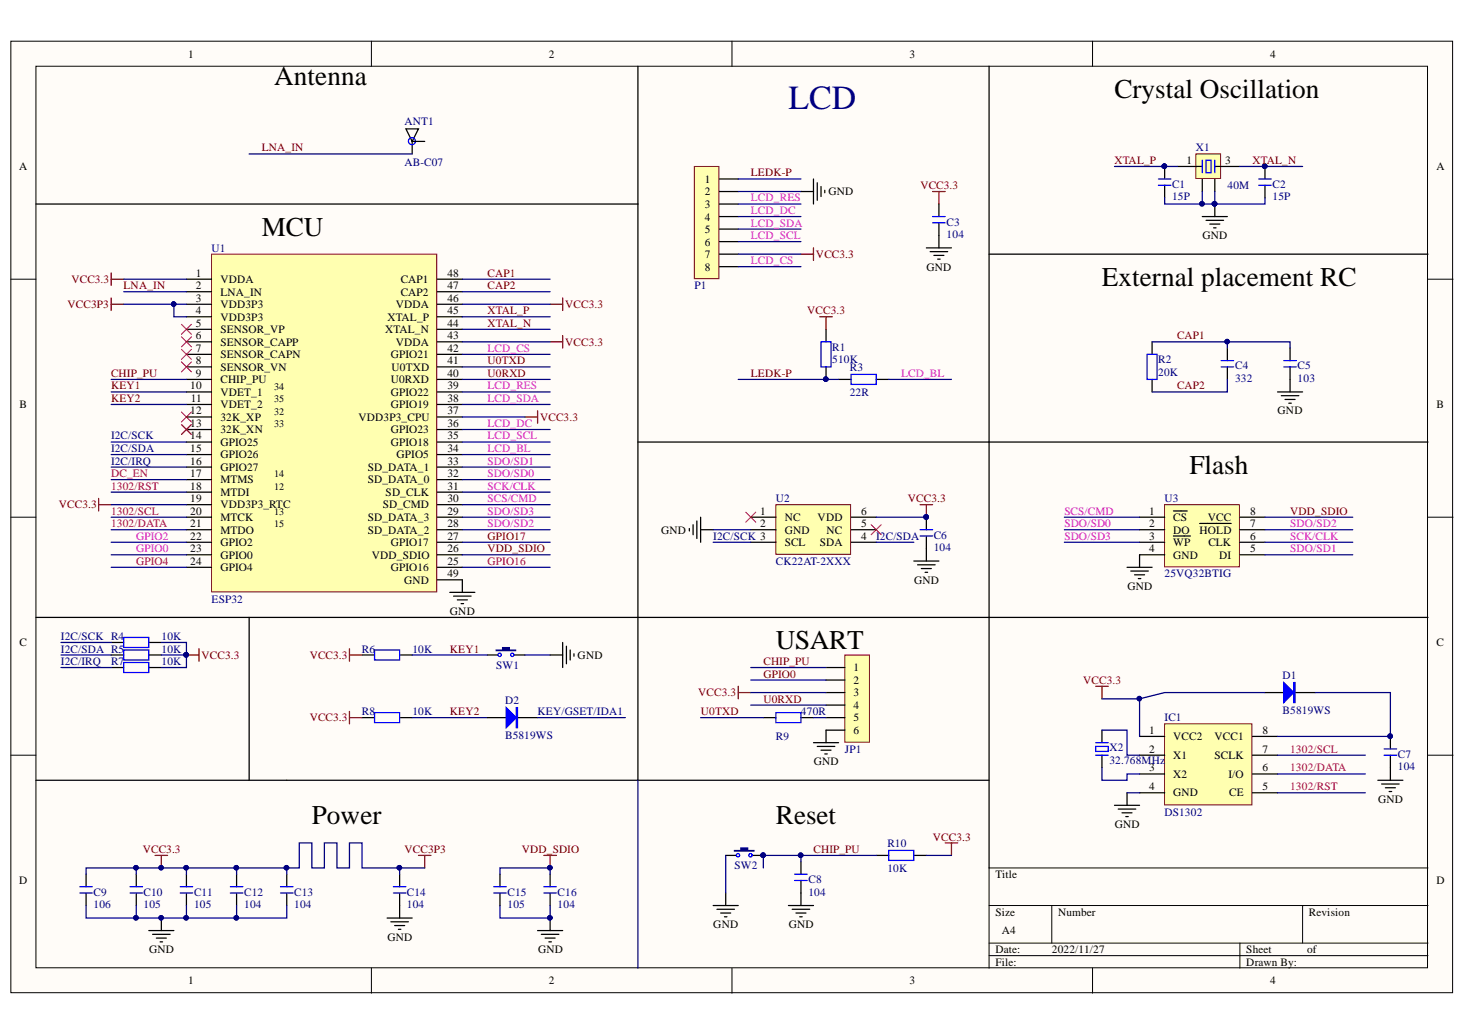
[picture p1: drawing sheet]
<svg xmlns="http://www.w3.org/2000/svg" width="297mm" height="210mm" viewBox="0 0 297 210" stroke-linecap="round" stroke-linejoin="round" font-family="sans-serif">
<defs><g id="words">
<text font-size="6.8" fill="#000080" x="159.8" y="22.1">LCD</text>
<g font-size="5.5">
<text x="55.6" y="17.3">Antenna</text>
<text x="225.8" y="19.9">Crystal Oscillation</text>
<text x="53" y="47.7">MCU</text>
<text x="223.3" y="58">External placement RC</text>
<text x="241" y="96">Flash</text>
<text x="157.2" y="131.5">USART</text>
<text x="63.2" y="167">Power</text>
<text x="157.2" y="167">Reset</text>
</g>
<g font-size="2.3">
<text x="38.1" y="11.7">1</text>
<text x="111.2" y="11.7">2</text>
<text x="184.3" y="11.7">3</text>
<text x="257.3" y="11.7">4</text>
<text x="3.9" y="34.5">A</text>
<text x="240.4" y="33.2">1</text>
<text x="248.2" y="33.2">3</text>
<text x="291.1" y="34.5">A</text>
<text x="142.8" y="37">1</text>
<text x="142.8" y="39.5">2</text>
<text x="167.9" y="39.5">GND</text>
<text x="142.8" y="42.1">3</text>
<text x="142.8" y="44.7">4</text>
<text x="142.8" y="47.2">5</text>
<text x="142.8" y="49.8">6</text>
<text x="142.8" y="52.3">7</text>
<text x="243.6" y="48.5">GND</text>
<text x="39.7" y="56.1">1</text>
<text x="39.7" y="58.6">2</text>
<text x="44.7" y="57.4">VDDA</text>
<text x="44.7" y="59.9">LNA_IN</text>
<text x="81.2" y="59.9">CAP2</text>
<text x="81.2" y="57.4">CAP1</text>
<text x="90.7" y="58.6">47</text>
<text x="90.7" y="56.1">48</text>
<text x="142.8" y="54.8">8</text>
<text x="187.7" y="54.8">GND</text>
<text x="39.7" y="61.2">3</text>
<text x="39.7" y="63.7">4</text>
<text x="44.7" y="62.4">VDD3P3</text>
<text x="44.7" y="65">VDD3P3</text>
<text x="78.5" y="65">XTAL_P</text>
<text x="80.2" y="62.4">VDDA</text>
<text x="90.7" y="63.7">45</text>
<text x="90.7" y="61.2">46</text>
<text x="39.7" y="66.2">5</text>
<text x="39.7" y="68.8">6</text>
<text x="39.7" y="71.3">7</text>
<text x="44.7" y="67.5">SENSOR_VP</text>
<text x="44.7" y="70">SENSOR_CAPP</text>
<text x="78.1" y="67.5">XTAL_N</text>
<text x="80.2" y="70">VDDA</text>
<text x="90.7" y="71.3">42</text>
<text x="90.7" y="68.8">43</text>
<text x="90.7" y="66.2">44</text>
<text x="39.7" y="73.8">8</text>
<text x="39.7" y="76.4">9</text>
<text x="44.7" y="72.6">SENSOR_CAPN</text>
<text x="44.7" y="75.1">SENSOR_VN</text>
<text x="44.7" y="77.6">CHIP_PU</text>
<text x="79.2" y="77.6">U0RXD</text>
<text x="79.2" y="72.6">GPIO21</text>
<text x="79.3" y="75.1">U0TXD</text>
<text x="90.7" y="76.4">40</text>
<text x="90.7" y="73.8">41</text>
<text x="4" y="82.7">B</text>
<text x="38.6" y="78.9">10</text>
<text x="38.6" y="84">12</text>
<text x="38.6" y="81.4">11</text>
<text x="44.7" y="80.2">VDET_1</text>
<text x="44.7" y="82.7">VDET_2</text>
<text x="79.2" y="82.7">GPIO19</text>
<text x="79.2" y="80.2">GPIO22</text>
<text x="90.7" y="84">37</text>
<text x="90.7" y="81.4">38</text>
<text x="90.7" y="78.9">39</text>
<text x="258.9" y="84">GND</text>
<text x="291.1" y="82.7">B</text>
<text x="38.6" y="86.5">13</text>
<text x="38.6" y="89">14</text>
<text x="44.7" y="85.2">32K_XP</text>
<text x="44.7" y="87.8">32K_XN</text>
<text x="72.6" y="85.2">VDD3P3_CPU</text>
<text x="79.2" y="87.8">GPIO23</text>
<text x="90.7" y="89">35</text>
<text x="90.7" y="86.5">36</text>
<text x="38.6" y="91.6">15</text>
<text x="38.6" y="94.1">16</text>
<text x="44.7" y="90.3">GPIO25</text>
<text x="44.7" y="92.8">GPIO26</text>
<text x="44.7" y="95.4">GPIO27</text>
<text x="74.5" y="95.4">SD_DATA_1</text>
<text x="79.2" y="90.3">GPIO18</text>
<text x="80.3" y="92.8">GPIO5</text>
<text x="90.7" y="94.1">33</text>
<text x="90.7" y="91.6">34</text>
<text x="38.6" y="96.6">17</text>
<text x="38.6" y="99.2">18</text>
<text x="38.6" y="101.7">19</text>
<text x="44.7" y="97.9">MTMS</text>
<text x="44.7" y="100.4">MTDI</text>
<text x="74.5" y="97.9">SD_DATA_0</text>
<text x="78.1" y="100.4">SD_CLK</text>
<text x="90.7" y="101.7">30</text>
<text x="90.7" y="99.2">31</text>
<text x="90.7" y="96.6">32</text>
<text x="38.6" y="104.3">20</text>
<text x="38.6" y="106.9">21</text>
<text x="44.7" y="103">VDD3P3_RTC</text>
<text x="44.7" y="105.6">MTCK</text>
<text x="74.5" y="105.6">SD_DATA_3</text>
<text x="77.6" y="103">SD_CMD</text>
<text x="90.7" y="106.9">28</text>
<text x="90.7" y="104.3">29</text>
<text x="154" y="104.3">1</text>
<text x="154" y="106.9">2</text>
<text x="159" y="105.6">NC</text>
<text x="165.7" y="105.6">VDD</text>
<text x="174.5" y="106.9">5</text>
<text x="174.5" y="104.3">6</text>
<text x="232.8" y="104.3">1</text>
<text x="232.8" y="106.9">2</text>
<text x="237.7" y="105.6">CS</text>
<text x="244.7" y="105.6">VCC</text>
<text x="253.3" y="106.9">7</text>
<text x="253.3" y="104.3">8</text>
<text x="38.6" y="109.4">22</text>
<text x="38.6" y="111.9">23</text>
<text x="44.7" y="108.1">MTDO</text>
<text x="44.7" y="110.7">GPIO2</text>
<text x="44.7" y="113.2">GPIO0</text>
<text x="74.5" y="108.1">SD_DATA_2</text>
<text x="75.4" y="113.2">VDD_SDIO</text>
<text x="79.2" y="110.7">GPIO17</text>
<text x="90.7" y="111.9">26</text>
<text x="90.7" y="109.4">27</text>
<text x="134" y="108.1">GND</text>
<text x="159" y="108.1">GND</text>
<text x="159" y="110.7">SCL</text>
<text x="166.1" y="110.7">SDA</text>
<text x="167.4" y="108.1">NC</text>
<text x="174.5" y="109.4">4</text>
<text x="232.8" y="109.4">3</text>
<text x="232.8" y="111.9">4</text>
<text x="237.7" y="108.1">DO</text>
<text x="237.7" y="110.7">WP</text>
<text x="237.7" y="113.2">GND</text>
<text x="243.1" y="108.1">HOLD</text>
<text x="244.8" y="110.7">CLK</text>
<text x="247" y="113.2">DI</text>
<text x="253.3" y="111.9">5</text>
<text x="253.3" y="109.4">6</text>
<text x="38.6" y="114.5">24</text>
<text x="44.7" y="115.7">GPIO4</text>
<text x="79.2" y="115.7">GPIO16</text>
<text x="81.9" y="118.3">GND</text>
<text x="90.7" y="114.5">25</text>
<text x="90.7" y="117">49</text>
<text x="185.2" y="118.3">GND</text>
<text x="228.4" y="119.5">GND</text>
<text x="91.2" y="124.6">GND</text>
<text x="4" y="130.9">C</text>
<text x="291.1" y="130.9">C</text>
<text x="117" y="133.5">GND</text>
<text x="172.9" y="136">1</text>
<text x="172.9" y="138.5">2</text>
<text x="172.9" y="141.1">3</text>
<text x="172.9" y="143.6">4</text>
<text x="172.9" y="146.2">5</text>
<text x="172.9" y="148.7">6</text>
<text x="232.8" y="148.7">1</text>
<text x="237.7" y="150">VCC2</text>
<text x="246.1" y="150">VCC1</text>
<text x="255.8" y="148.7">8</text>
<text x="164.9" y="155">GND</text>
<text x="232.8" y="152.5">2</text>
<text x="237.7" y="153.8">X1</text>
<text x="246.1" y="153.8">SCLK</text>
<text x="255.8" y="152.5">7</text>
<text x="232.8" y="156.3">3</text>
<text x="232.8" y="160.1">4</text>
<text x="237.7" y="157.6">X2</text>
<text x="237.7" y="161.4">GND</text>
<text x="248.9" y="157.6">I/O</text>
<text x="249.1" y="161.4">CE</text>
<text x="255.8" y="160.1">5</text>
<text x="255.8" y="156.3">6</text>
<text x="225.9" y="167.8">GND</text>
<text x="279.3" y="162.6">GND</text>
<text x="3.9" y="179.2">D</text>
<text x="201.7" y="177.9">Title</text>
<text x="291.1" y="179.2">D</text>
<text x="201.7" y="185.5">Size</text>
<text x="214.4" y="185.5">Number</text>
<text x="265.2" y="185.5">Revision</text>
<text x="78.5" y="190.6">GND</text>
<text x="144.5" y="188.1">GND</text>
<text x="159.8" y="188.1">GND</text>
<text x="203" y="189.3">A4</text>
<text x="30.2" y="193.1">GND</text>
<text x="109" y="193.1">GND</text>
<text x="201.7" y="193.1">Date:</text>
<text x="201.7" y="195.7">File:</text>
<text x="213.1" y="193.1">2022/11/27</text>
<text x="252.5" y="193.1">Sheet</text>
<text x="252.5" y="195.7">Drawn By:</text>
<text x="264.8" y="193.1">of</text>
<text x="38.1" y="199.5">1</text>
<text x="111.2" y="199.5">2</text>
<text x="184.3" y="199.5">3</text>
<text x="257.3" y="199.5">4</text>
</g>
<g font-size="2.3" fill="#000080">
<text x="81.9" y="25.3">ANT1</text>
<text x="81.9" y="33.7">AB-C07</text>
<text x="242.3" y="30.7">X1</text>
<text x="237.5" y="38">C1</text>
<text x="237.5" y="40.6">15P</text>
<text x="248.7" y="38.3">40M</text>
<text x="257.9" y="38">C2</text>
<text x="257.9" y="40.6">15P</text>
<text x="191.8" y="45.7">C3</text>
<text x="42.9" y="51">U1</text>
<text x="191.8" y="48.2">104</text>
<text x="140.7" y="58.6">P1</text>
<text x="168.6" y="71">R1</text>
<text x="168.6" y="73.6">510K</text>
<text x="172.2" y="75.1">R3</text>
<text x="234.7" y="73.6">R2</text>
<text x="234.7" y="76.1">20K</text>
<text x="250.2" y="74.9">C4</text>
<text x="250.2" y="77.4">332</text>
<text x="262.9" y="74.9">C5</text>
<text x="262.9" y="77.4">103</text>
<text x="172.2" y="80.2">22R</text>
<text x="22.5" y="89">I2C/SCK</text>
<text x="22.5" y="91.6">I2C/SDA</text>
<text x="22.5" y="94.1">I2C/IRQ</text>
<text x="157.2" y="101.7">U2</text>
<text x="236" y="101.7">U3</text>
<text x="144.5" y="109.4">I2C/SCK 3</text>
<text x="177.5" y="109.4">I2C/SDA</text>
<text x="189.2" y="109.1">C6</text>
<text x="189.2" y="111.7">104</text>
<text x="157.2" y="114.5">CK22AT-2XXX</text>
<text x="236" y="117">25VQ32BTIG</text>
<text x="42.9" y="122.1">ESP32</text>
<text x="12.3" y="129.7">I2C/SCK R4</text>
<text x="32.7" y="129.7">10K</text>
<text x="12.3" y="132.2">I2C/SDA R5</text>
<text x="12.3" y="134.7">I2C/IRQ</text>
<text x="22.5" y="134.7">R7</text>
<text x="32.7" y="132.2">10K</text>
<text x="32.7" y="134.7">10K</text>
<text x="73.3" y="132.2">R6</text>
<text x="83.6" y="132.2">10K</text>
<text x="100.6" y="135.5">SW1</text>
<text x="259.9" y="137.5">D1</text>
<text x="102.3" y="142.6">D2</text>
<text x="73.3" y="144.9">R8</text>
<text x="83.6" y="144.9">10K</text>
<text x="102.3" y="149.7">B5819WS</text>
<text x="108.9" y="144.9">KEY/GSET/IDA1</text>
<text x="157.2" y="150">R9</text>
<text x="162.3" y="144.9">470R</text>
<text x="236" y="146.2">IC1</text>
<text x="259.9" y="144.6">B5819WS</text>
<text x="171.2" y="152.5">JP1</text>
<text x="224.8" y="152.2">X2</text>
<text x="224.8" y="154.8">32.768MHz</text>
<text x="283.2" y="153.5">C7</text>
<text x="283.2" y="156">104</text>
<text x="236" y="165.2">DS1302</text>
<text x="179.8" y="171.6">R10</text>
<text x="148.8" y="176.1">SW2</text>
<text x="163.8" y="178.9">C8</text>
<text x="179.8" y="176.6">10K</text>
<text x="18.9" y="181.5">C9</text>
<text x="18.9" y="184">106</text>
<text x="29.1" y="181.5">C10</text>
<text x="29.1" y="184">105</text>
<text x="39.3" y="181.5">C11</text>
<text x="39.3" y="184">105</text>
<text x="49.5" y="181.5">C12</text>
<text x="49.5" y="184">104</text>
<text x="59.6" y="181.5">C13</text>
<text x="59.6" y="184">104</text>
<text x="82.5" y="181.5">C14</text>
<text x="82.5" y="184">104</text>
<text x="102.8" y="181.5">C15</text>
<text x="102.8" y="184">105</text>
<text x="113" y="181.5">C16</text>
<text x="113" y="184">104</text>
<text x="163.8" y="181.5">104</text>
</g>
<g font-size="2.3" fill="#800000">
<text x="53" y="30.7">LNA_IN</text>
<text x="152.1" y="35.7">LEDK-P</text>
<text x="225.8" y="33.2">XTAL_P</text>
<text x="253.8" y="33.2">XTAL_N</text>
<text x="186.5" y="38.3">VCC3.3</text>
<text x="165.3" y="52.3">VCC3.3</text>
<text x="14.5" y="57.4">VCC3.3</text>
<text x="25" y="58.6">LNA_IN</text>
<text x="98.8" y="56.1">CAP1</text>
<text x="98.8" y="58.6">CAP2</text>
<text x="13.7" y="62.4">VCC3P3</text>
<text x="98.8" y="63.7">XTAL_P</text>
<text x="114.5" y="62.4">VCC3.3</text>
<text x="163.6" y="63.7">VCC3.3</text>
<text x="98.8" y="66.2">XTAL_N</text>
<text x="114.5" y="70">VCC3.3</text>
<text x="238.5" y="68.8">CAP1</text>
<text x="22.5" y="76.4">CHIP_PU</text>
<text x="98.8" y="76.4">U0RXD</text>
<text x="98.8" y="73.8">U0TXD</text>
<text x="152.1" y="76.4">LEDK-P</text>
<text x="22.5" y="78.9">KEY1</text>
<text x="22.5" y="81.4">KEY2</text>
<text x="238.5" y="78.9">CAP2</text>
<text x="109.4" y="85.2">VCC3.3</text>
<text x="183.9" y="101.7">VCC3.3</text>
<text x="11.9" y="103">VCC3.3</text>
<text x="261.4" y="104.3">VDD_SDIO</text>
<text x="98.8" y="111.9">VDD_SDIO</text>
<text x="98.8" y="109.4">GPIO17</text>
<text x="40.8" y="133.5">VCC3.3</text>
<text x="62.8" y="133.5">VCC3.3</text>
<text x="91.2" y="132.2">KEY1</text>
<text x="154.7" y="137.3">GPIO0</text>
<text x="154.7" y="134.7">CHIP_PU</text>
<text x="141.5" y="141.1">VCC3.3</text>
<text x="154.7" y="142.4">U0RXD</text>
<text x="219.5" y="138.5">VCC3.3</text>
<text x="62.8" y="146.2">VCC3.3</text>
<text x="91.2" y="144.9">KEY2</text>
<text x="142" y="144.9">U0TXD</text>
<text x="28.9" y="172.8">VCC3.3</text>
<text x="81.9" y="172.8">VCC3P3</text>
<text x="105.7" y="172.8">VDD_SDIO</text>
<text x="164.8" y="172.8">CHIP_PU</text>
<text x="189" y="170.3">VCC3.3</text>
</g>
<g font-size="2.3" fill="#f0f">
<text x="152.1" y="40.8">LCD_RES</text>
<text x="152.1" y="43.4">LCD_DC</text>
<text x="152.1" y="46">LCD_SDA</text>
<text x="152.1" y="48.5">LCD_SCL</text>
<text x="152.1" y="53.6">LCD_CS</text>
<text x="98.8" y="71.3">LCD_CS</text>
<text x="182.6" y="76.4">LCD_BL</text>
<text x="98.8" y="81.4">LCD_SDA</text>
<text x="98.8" y="78.9">LCD_RES</text>
<text x="98.8" y="89">LCD_SCL</text>
<text x="98.8" y="86.5">LCD_DC</text>
<text x="98.8" y="91.6">LCD_BL</text>
</g>
<g font-size="2.3" fill="#90f">
<text x="98.8" y="94.1">SDO/SD1</text>
<text x="98.8" y="101.7">SCS/CMD</text>
<text x="98.8" y="99.2">SCK/CLK</text>
<text x="98.8" y="96.6">SDO/SD0</text>
<text x="98.8" y="106.9">SDO/SD2</text>
<text x="98.8" y="104.3">SDO/SD3</text>
<text x="215.7" y="104.3">SCS/CMD</text>
<text x="215.7" y="106.9">SDO/SD0</text>
<text x="261.4" y="106.9">SDO/SD2</text>
<text x="27.6" y="109.4">GPIO2</text>
<text x="27.6" y="111.9">GPIO0</text>
<text x="215.7" y="109.4">SDO/SD3</text>
<text x="261.4" y="109.4">SCK/CLK</text>
<text x="261.4" y="111.9">SDO/SD1</text>
</g>
<g font-size="2.3" fill="#f00">
<text x="22.5" y="96.6">DC_EN</text>
<text x="22.5" y="99.2">1302/RST</text>
<text x="22.5" y="104.3">1302/SCL</text>
<text x="22.5" y="106.9">1302/DATA</text>
<text x="27.6" y="114.5">GPIO4</text>
<text x="98.8" y="114.5">GPIO16</text>
<text x="261.4" y="152.5">1302/SCL</text>
<text x="261.4" y="160.1">1302/RST</text>
<text x="261.4" y="156.3">1302/DATA</text>
</g>
<g font-size="2">
<text x="55.6" y="79">34</text>
<text x="55.6" y="81.5">35</text>
<text x="55.6" y="86.6">33</text>
<text x="55.6" y="84.1">32</text>
<text x="55.6" y="96.7">14</text>
<text x="55.6" y="99.3">12</text>
<text x="55.6" y="104.3">13</text>
<text x="55.6" y="106.9">15</text>
</g>
</g></defs>
<g fill="#fffcf8" stroke="#000" stroke-width=".2">
<path d="M2.2 8.3h292.1v192.8h-292.1z"/>
<path d="M7.3 13.4h281.9v182.7h-281.9z"/>
</g>
<g fill="none" stroke="#000" stroke-width=".2">
<path d="M75.3 8.3v5.1M148.3 8.3v5.1M221.4 8.3v5.1M2.2 56.6h5.1M289.3 56.6h5.1M2.2 104.8h5.1M289.3 104.8h5.1M2.2 153h5.1M289.3 153h5.1M289.3 175.9h-88.9v20.3M75.3 196.2v5M148.3 196.2v5"/>
<path d="M200.4 183.5h88.9M200.4 191.1h88.9M200.4 193.6h88.9M213.1 183.5v7.6M221.4 196.2v5M251.2 191.1v5.1M263.9 183.5v7.6"/>
</g>
<path d="M42.9 51.5h45.6v68.4h-45.6z" fill="#ffffb0" stroke="#800000" stroke-width=".2"/>
<g fill="none" stroke="#000" stroke-width=".25">
<path d="M243.6 36.3v2.5M246.1 36.3v2.5M37.8 56.6h5.1M37.8 59.1h5.1M88.6 56.6h5.1M88.6 59.1h5.1M37.8 61.6h5.1M37.8 64.2h5.1M37.8 66.7h5.1M37.8 69.3h5.1M37.8 71.8h5.1M37.8 74.3h5.1"/>
<path d="M37.8 76.9h5.1M37.8 79.4h5.1M88.6 61.6h5.1M88.6 64.2h5.1M88.6 66.7h5.1M88.6 69.3h5.1M88.6 71.8h5.1M88.6 74.3h5.1M88.6 76.9h5.1M88.6 79.4h5.1M37.8 81.9h5.1M37.8 84.5h5.1"/>
<path d="M37.8 87h5.1M37.8 89.6h5.1M37.8 92.1h5.1M37.8 94.6h5.1M37.8 97.2h5.1M37.8 99.7h5.1M88.6 81.9h5.1M88.6 84.5h5.1M88.6 87h5.1M88.6 89.6h5.1M88.6 92.1h5.1M88.6 94.6h5.1"/>
<path d="M88.6 97.2h5.1M88.6 99.7h5.1M37.8 102.3h5.1M37.8 104.8h5.1M37.8 107.3h5.1M37.8 109.9h5.1M37.8 112.4h5.1M37.8 114.9h5.1M88.6 102.3h5.1M88.6 104.8h5.1M88.6 107.3h5.1M88.6 109.9h5.1"/>
<path d="M88.6 112.4h5.1M88.6 114.9h5.1M88.6 117.5h5.1"/>
</g>
<path d="M242.3 31.2h5v5h-5z" fill="#ffffb0" stroke="#800000" stroke-width=".2"/>
<g fill="none" stroke="#000" stroke-width=".25">
<path d="M200.4 13.4v162.5M82.2 26.1h2.6l-1.3 2.6zM83.5 28.7v2.5M83.5 28.7h2.6M236 33.7v2.6M236 37.5v2.6M238.5 33.7h5.1M246.1 33.7h5.1M256.3 33.7v2.6M256.3 37.5v2.6M7.3 41.3h122v116.8M187.7 50.2h5.1"/>
<path d="M188.5 51h3.5M189.2 51.7h2.1M190 52.5h.5M190.2 41.3v2.6M190.2 45.1v5.1M200.4 51.5h88.9M243.6 43.9h5.1M244.4 44.6h3.5M245.1 45.4h2.1M245.9 46.2h.5M246.1 41.3v2.6M167.4 66.7v2.6"/>
<path d="M167.4 74.3v2.6M169.9 76.9h2.6M177.5 76.9h2.6M233.4 69.3v2.5M233.4 76.9v2.5M248.7 70.5v2.6M248.7 74.3v2.6M258.8 79.4h5.1M261.4 70.5v2.6M261.4 74.3v5.1M200.4 89.6h88.9M259.6 80.2h3.6"/>
<path d="M260.4 80.9h2M261.1 81.7h.5M93.7 117.5v2.5M228.4 114.9h5M229.1 115.7h3.6M229.9 116.5h2M230.6 117.2h.6M230.9 112.4v2.5M7.3 125.1h282M22.5 130.2h2.6M22.5 132.7h2.6M22.5 135.2h2.6"/>
<path d="M30.2 130.2h2.5M30.2 132.7h2.5M30.2 135.2h2.5M50.5 125.1v33M91.1 120h5.1M91.9 120.8h3.6M92.7 121.5h2M93.4 122.3h.5M7.3 158.1h193.1M154.7 145.4h2.5M162.3 145.4h2.5M164.8 150.5h5.1"/>
<path d="M165.6 151.2h3.5M166.4 152h2M167.1 152.8h.5M167.4 147.9v2.6M17.4 177.1v2.6M27.6 177.1v2.6M37.8 177.1v2.6M47.9 177.1v2.6M58.1 177.1v2.6M81 177.1v2.6M101.3 177.1v2.6M111.5 177.1v2.6"/>
<path d="M162.3 174.6v2.5M162.3 178.4v5.1M177.5 173.3h2.6M185.2 173.3h2.5M17.4 180.9v2.6M27.6 180.9v2.6M30.2 188.5h5M30.9 189.3h3.6M31.7 190.1h2M32.4 190.8h.5M32.7 186v2.5M37.8 180.9v2.6"/>
<path d="M47.9 180.9v2.6M58.1 180.9v2.6M78.4 186h5.1M79.2 186.8h3.6M80 187.5h2M80.7 188.3h.5M81 180.9v5.1M101.3 180.9v2.6M108.9 188.5h5.1M109.7 189.3h3.5M110.4 190.1h2.1M111.2 190.8h.5"/>
<path d="M111.5 180.9v2.6M111.5 186v2.5M159.7 183.5h5.1M160.5 184.2h3.6M161.3 185h2M162 185.8h.5"/>
</g>
<g fill="none" stroke="#00f" stroke-width=".25">
<path d="M234.7 37.5h2.5M234.7 36.3h2.5M243.6 32.5v2.5M244.4 32.5h1v2.5h-1zM246.1 32.5v2.5M255 37.5h2.6M255 36.3h2.6M189 45.1h2.5M189 43.9h2.5M166.4 69.3h2v5h-2zM172.5 75.9h5v2h-5zM232.4 71.8h2.1v5.1h-2.1z"/>
<path d="M247.4 74.3h2.6M247.4 73.1h2.6M260.1 74.3h2.6M260.1 73.1h2.6M25.1 129.2h5.1v2h-5.1zM25.1 131.7h5.1v2h-5.1zM25.1 134.2h5.1v2.1h-5.1zM157.2 144.4h5.1v2h-5.1zM16.2 179.7h2.5M26.3 179.7h2.6M36.5 179.7h2.5M46.7 179.7h2.5"/>
<path d="M56.8 179.7h2.6M79.7 179.7h2.5M100 179.7h2.6M110.2 179.7h2.5M161 178.4h2.6M161 177.1h2.6M180.1 172.3h5.1v2h-5.1zM16.2 180.9h2.5M26.3 180.9h2.6M36.5 180.9h2.5M46.7 180.9h2.5M56.8 180.9h2.6"/>
<path d="M79.7 180.9h2.5M100 180.9h2.6M110.2 180.9h2.5"/>
<circle cx="83.5" cy="28.6" r=".71"/>
</g>
<g fill="#000080" stroke="#000080" stroke-width=".2">
<circle cx="246.1" cy="41.3" r=".46"/>
<circle cx="235.9" cy="33.7" r=".46"/>
<circle cx="256.3" cy="33.7" r=".46"/>
<circle cx="32.6" cy="186" r=".46"/>
<circle cx="32.6" cy="175.8" r=".46"/>
<circle cx="111.4" cy="175.8" r=".46"/>
<circle cx="111.4" cy="186" r=".46"/>
<circle cx="167.3" cy="76.8" r=".46"/>
<circle cx="37.7" cy="132.7" r=".47"/>
</g>
<g fill="none" stroke="#800000" stroke-width=".25">
<path d="M189 38.8h2.5M190.2 38.8v2.5M22.5 55.3v2.5M22.5 56.6h2.6M22.5 60.4v2.5M22.5 61.6h2.6M111.5 61.6h2.5M111.5 69.3h2.5M114 60.4v2.5M114 68v2.5M166.1 64.2h2.5M167.4 64.2v2.5"/>
<path d="M106.4 84.5h2.5M108.9 83.2v2.6M20 101v2.5M20 102.3h2.5M37.8 132.7h2.5M40.3 131.4v2.6M149.6 139.1v2.5M149.6 140.3h2.5M31.4 173.3h2.6M32.7 173.3v2.6M84.8 173.3h2.5M86.1 173.3v2.6"/>
<path d="M110.2 173.3h2.5M111.5 173.3v2.6M191.5 170.8h2.6M192.8 170.8v2.5"/>
</g>
<path d="M236 102.3h15.1v12.5h-15.1z" fill="#ffffb0" stroke="#800000" stroke-width=".2"/>
<path d="M230.9 104.8h5.1M230.9 107.3h5.1M230.9 109.9h5.1M230.9 112.4h5.1M237.8 103.5h2.8M237.8 108.6h3.4M243.1 106.1h6.3M251.2 104.8h5.1M251.2 107.3h5.1M251.2 109.9h5.1M251.2 112.4h5.1" fill="none" stroke="#000" stroke-width=".25"/>
<path d="M171.2 132.7h5v17.7h-5z" fill="#ffffb0" stroke="#800000" stroke-width=".2"/>
<path d="M129.3 13.4v27.9M162.3 38.8h2.5M164.8 36.3v5M165.6 37v3.6M166.4 37.8v2M167.1 38.5v.6M167.4 135.2h3.8M167.4 137.8h3.8M167.4 140.3h3.8M167.4 142.9h3.8M167.4 145.4h3.8M167.4 147.9h3.8" fill="none" stroke="#000" stroke-width=".25"/>
<path d="M162.3 51.5h2.5M164.8 50.2v2.6" fill="none" stroke="#800000" stroke-width=".25"/>
<path d="M140.7 33.7h5v22.8h-5z" fill="#ffffb0" stroke="#800000" stroke-width=".2"/>
<path d="M145.8 36.3h3.8M145.8 38.8h3.8M145.8 41.3h3.8M145.8 43.9h3.8M145.8 46.4h3.8M145.8 49h3.8M145.8 51.5h3.8M145.8 54h3.8" fill="none" stroke="#000" stroke-width=".25"/>
<path d="M236 146.7h17.7v16.4h-17.7z" fill="#ffffb0" stroke="#800000" stroke-width=".2"/>
<g fill="none" stroke="#000" stroke-width=".25">
<path d="M223.3 147.9v2.6M223.3 153v2.5M230.9 149.2h5.1M230.9 153h5.1M230.9 156.8h5.1M253.8 149.2h5M253.8 153h5M253.8 156.8h5M256.3 140.3h3.8M262.4 140.3h4.1M279.2 158.1h5.1M279.9 158.8h3.6"/>
<path d="M280.7 159.6h2M281.7 149.2v2.5M281.7 153v5.1M225.8 163.2h5.1M226.6 163.9h3.5M227.3 164.7h2.1M228.1 165.4h.5M228.4 160.6v2.6M230.9 160.6h5.1M253.8 160.6h5M281.5 160.4h.5"/>
</g>
<path d="M222 151.2h2.5v1h-2.5zM222 153h2.5M222 150.5h2.5M280.4 153h2.6M280.4 151.7h2.6" fill="none" stroke="#00f" stroke-width=".25"/>
<path d="M222 139.1h2.5M223.3 139.1v2.5" fill="none" stroke="#800000" stroke-width=".25"/>
<circle cx="281.7" cy="149.2" r=".46" fill="#000080" stroke="#000080" stroke-width=".2"/>
<path d="M260.1 138.3l2.1 2-2.1 2.1z" fill="#00f"/>
<path d="M260.1 138.3l2.1 2-2.1 2.1zM262.2 138.3h.2v4.1h-.2zM262.3 138.3v4.1" fill="none" stroke="#00f" stroke-width=".25"/>
<path d="M157.2 102.3h15.2v10h-15.2z" fill="#ffffb0" stroke="#800000" stroke-width=".2"/>
<g fill="none" stroke="#000" stroke-width=".25">
<path d="M129.3 89.6h71.1M139.7 107.1v.5M140.4 106.3v2M141.2 105.6v3.5M142 107.3h2.5M142 104.8v5.1M152.1 104.8h5.1M152.1 107.3h5.1M152.1 109.9h5.1M172.5 104.8h5M172.5 107.3h5M172.5 109.9h5"/>
<path d="M185.2 113.7h5M185.9 114.4h3.6M186.7 115.2h2M187.4 116h.6M187.7 104.8v2.5M187.7 108.6v5.1M73.3 132.7h2.6M81 132.7h2.5M98.8 132.7h2.5M103.8 132.7h2.6M144.5 183.5h5.1M145.3 184.2h3.5"/>
<path d="M146 185h2.1M146.8 185.8h.5M147 180.9v2.6"/>
</g>
<circle cx="187.6" cy="104.7" r=".46" fill="#000080" stroke="#000080" stroke-width=".2"/>
<path d="M186.4 108.6h2.6M186.4 107.3h2.6M75.9 131.7h5.1v2h-5.1z" fill="none" stroke="#00f" stroke-width=".25"/>
<path d="M186.4 102.3h2.6M187.7 102.3v2.5" fill="none" stroke="#800000" stroke-width=".25"/>
<path d="M36.8 65.7l2 2M36.8 68.2l2 2.1M36.8 70.8l2 2M36.8 73.3l2 2M38.8 65.7l-2 2M38.8 68.2l-2 2.1M38.8 70.8l-2 2M38.8 73.3l-2 2M151.1 103.8l2 2M153.1 103.8l-2 2M176.5 106.3l2.1 2M178.6 106.3l-2.1 2" fill="none" stroke="#f00" stroke-width=".2"/>
<g fill="#fff" stroke="#00f" stroke-width=".25">
<circle cx="103.8" cy="132.7" r=".34"/>
<circle cx="101.2" cy="132.7" r=".34"/>
</g>
<g fill="#000080" stroke="#000080" stroke-width=".2">
<path d="M100.5 131.7h4v.1h-4z"/>
<path d="M101.8 131.2h1.4v.4h-1.4z"/>
<circle cx="154.6" cy="173.3" r=".46"/>
</g>
<path d="M147 173.3h2.6M152.1 173.3h2.6" fill="none" stroke="#000" stroke-width=".25"/>
<g fill="#fff" stroke="#00f" stroke-width=".25">
<circle cx="152.1" cy="173.3" r=".34"/>
<circle cx="149.5" cy="173.3" r=".34"/>
</g>
<g fill="#000080" stroke="#000080" stroke-width=".2">
<path d="M148.8 172.3h4v.2h-4z"/>
<path d="M150.1 171.8h1.4v.4h-1.4z"/>
<circle cx="154.6" cy="173.3" r=".46"/>
<circle cx="256.3" cy="33.7" r=".46"/>
<circle cx="235.9" cy="33.7" r=".46"/>
<circle cx="246.1" cy="41.3" r=".46"/>
<circle cx="243.5" cy="41.3" r=".46"/>
<circle cx="27.6" cy="186" r=".46"/>
<circle cx="37.7" cy="186" r=".46"/>
<circle cx="47.9" cy="186" r=".46"/>
<circle cx="27.6" cy="175.8" r=".46"/>
<circle cx="32.6" cy="175.8" r=".46"/>
<circle cx="37.7" cy="175.8" r=".46"/>
<circle cx="47.9" cy="175.8" r=".46"/>
<circle cx="35.2" cy="61.6" r=".46"/>
<circle cx="80.9" cy="175.8" r=".46"/>
<circle cx="32.6" cy="186" r=".46"/>
<circle cx="248.6" cy="69.2" r=".46"/>
<circle cx="58" cy="175.8" r=".46"/>
<circle cx="167.3" cy="76.8" r=".46"/>
<circle cx="37.7" cy="132.7" r=".47"/>
<circle cx="111.4" cy="186" r=".46"/>
<circle cx="230.8" cy="141.5" r=".46"/>
<circle cx="281.7" cy="149.2" r=".46"/>
<circle cx="111.4" cy="175.8" r=".46"/>
<circle cx="187.6" cy="104.7" r=".46"/>
<circle cx="162.2" cy="173.3" r=".47"/>
</g>
<path d="M70.8 131.4v2.6M70.8 132.7h2.5M70.8 144.1v2.6M70.8 145.4h2.5" fill="none" stroke="#800000" stroke-width=".25"/>
<g fill="none" stroke="#000080" stroke-width=".25">
<path d="M50.5 31.2h33M149.6 36.3h12.7M149.6 38.8h12.7M225.8 33.7h12.7M243.6 38.8v2.5M246.1 38.8v2.5M251.2 33.7h12.7M25.1 56.6h12.7M25.1 59.1h12.7M93.7 56.6h17.8M93.7 59.1h17.8M149.6 41.3h12.7"/>
<path d="M149.6 43.9h12.7M149.6 46.4h12.7M149.6 49h12.7M149.6 51.5h12.7M149.6 54h12.7M236 40.1v1.2h10.1M256.3 40.1v1.2h-10.2M22.5 76.9h15.3M22.5 79.4h15.3M35.2 61.6v2.6h2.6M93.7 64.2h17.8M93.7 66.7h17.8"/>
<path d="M93.7 61.6h17.8M93.7 76.9h17.8M93.7 79.4h17.8M93.7 69.3h17.8M93.7 74.3h17.8M93.7 71.8h17.8M149.6 76.9h20.3M180.1 76.9h12.7M233.4 69.3h15.3M248.7 76.9v2.5h-15.3M248.7 70.5v-1.2h12.7v1.2M22.5 94.6h15.3"/>
<path d="M22.5 97.2h15.3M22.5 99.7h15.3M22.5 81.9h15.3M22.5 89.6h15.3M22.5 92.1h15.3M93.7 84.5h12.7M93.7 87h17.8M93.7 94.6h17.8M93.7 97.2h17.8M93.7 99.7h17.8M93.7 81.9h17.8M93.7 89.6h17.8"/>
<path d="M93.7 92.1h17.8M22.5 102.3h15.3M22.5 104.8h15.3M22.5 107.3h15.3M22.5 112.4h15.3M22.5 109.9h15.3M22.5 114.9h15.3M93.7 102.3h17.8M93.7 104.8h17.8M93.7 107.3h17.8M93.7 112.4h17.8M93.7 109.9h17.8"/>
<path d="M93.7 114.9h17.8M144.5 107.3h7.6M144.5 109.9h7.6M177.5 104.8h10.2M177.5 109.9h7.7M215.7 104.8h15.2M215.7 107.3h15.2M215.7 109.9h15.2M256.3 104.8h17.8M256.3 107.3h17.8M256.3 112.4h17.8M256.3 109.9h17.8"/>
<path d="M12.4 135.2h10.1M12.4 130.2h10.1M12.4 132.7h10.1M32.7 130.2h5.1v5h-5.1M32.7 132.7h5.1M83.5 132.7h15.3M106.4 132.7h5.1M152.1 137.8h15.3M152.1 135.2h15.3M83.5 145.4h15.3M129.3 158.1v38.1M142 145.4h12.7"/>
<path d="M152.1 142.9h15.3M152.1 140.3h15.3M164.8 145.4h2.6M223.3 147.9h5.1v5.1h2.5M223.3 155.5v2.6h5.1v-1.3h2.5M230.9 141.6v7.6M256.3 140.3h-20.3l-5.1 1.3h-7.6M258.8 153h17.8M258.8 156.8h17.8M266.5 140.3h15.2v8.9h-22.9M27.6 175.9h-10.2v1.2M37.8 175.9h-10.2v1.2"/>
<path d="M47.9 175.9h-10.1v1.2M58.1 175.9h-10.2v1.2M81 175.9h-7.7v-5.1h-2.5v5.1h-2.5v-5.1h-2.6v5.1h-2.5v-5.1h-2.6v5.1h-2.5v1.2M86.1 175.9h-5.1v1.2M101.3 177.1v-1.2h10.2v1.2M147 173.3v7.6M162.3 174.6v-1.3h-7.6v2.6M162.3 173.3h15.2M187.7 173.3h5.1M228.4 160.6h2.5M258.8 160.6h17.8M17.4 183.5v2.5h20.4"/>
<path d="M27.6 183.5v2.5M37.8 183.5v2.5h10.1v-2.5M58.1 183.5v2.5h-10.2M101.3 183.5v2.5h10.2v-2.5"/>
</g>
<path d="M111.5 132.7h2.5M114 130.2v5M114.8 130.9v3.6M115.5 131.7v2M116.3 132.5v.5M73.3 145.4h2.6M81 145.4h2.5M98.8 145.4h3.8M104.9 145.4h4" fill="none" stroke="#000" stroke-width=".25"/>
<path d="M75.9 144.4h5.1v2h-5.1z" fill="none" stroke="#00f" stroke-width=".25"/>
<path d="M102.6 143.4l2 2-2 2z" fill="#00f"/>
<path d="M102.6 143.4l2 2-2 2zM104.6 143.4h.3v4h-.3zM104.7 143.4v4" fill="none" stroke="#00f" stroke-width=".25"/>
<path d="M25.1 61.6h12.7M108.9 145.4h17.8" fill="none" stroke="#000080" stroke-width=".25"/>
<circle cx="35.2" cy="61.6" r=".46" fill="#000080" stroke="#000080" stroke-width=".2"/>
<path d="M36.8 86l2 2M36.8 83.5l2 2M38.8 86l-2 2M38.8 83.5l-2 2" fill="none" stroke="#f00" stroke-width=".2"/>
<use href="#words"/>
</svg>
